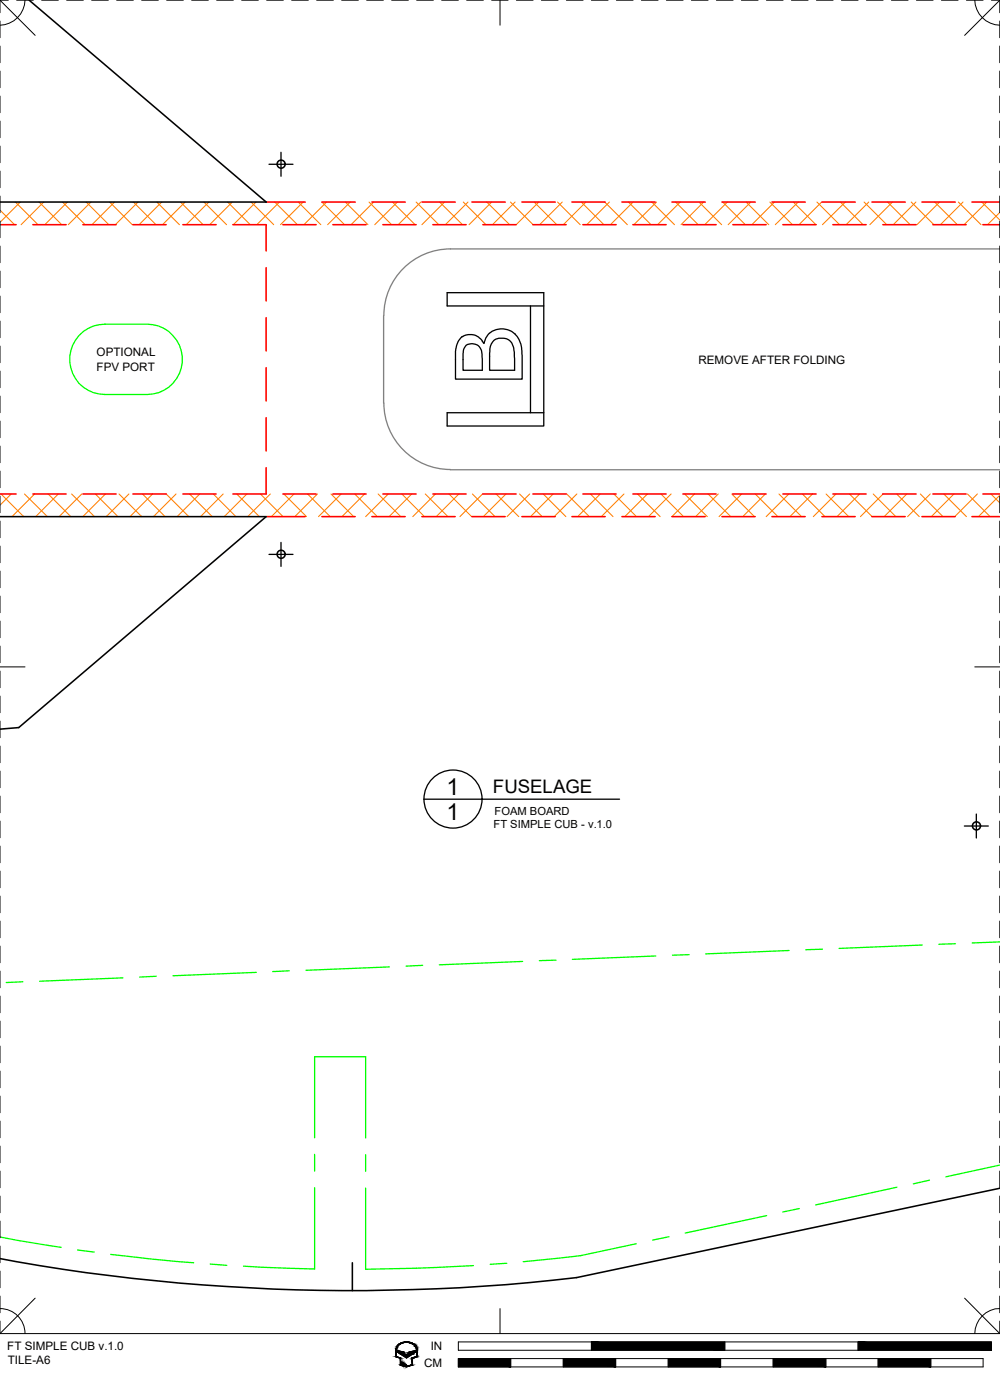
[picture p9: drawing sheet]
<svg xmlns="http://www.w3.org/2000/svg" width="190mm" height="267mm" viewBox="0 0 190 267" stroke-linecap="round" stroke-linejoin="round" font-family="sans-serif">
<defs><g id="words">
<g font-size="4.4">
<text x="85" y="151.5">1</text>
<text x="85" y="156.2">1</text>
</g>
<text font-size="3.5" x="93.9" y="151.1">FUSELAGE</text>
<g font-size="2.2">
<text x="18.4" y="67.9">OPTIONAL</text>
<text x="18.4" y="70.6">FPV PORT</text>
<text x="133.1" y="69.2">REMOVE AFTER FOLDING</text>
<text x="1.4" y="257.2">FT SIMPLE CUB v.1.0</text>
<text x="82.1" y="257.2">IN</text>
<text x="1.5" y="259.9">TILE-A6</text>
<text x="80.8" y="260.4">CM</text>
</g>
<g font-size="2.1">
<text x="94.2" y="155.2">FOAM BOARD</text>
<text x="94" y="157.7">FT SIMPLE CUB - v.1.0</text>
</g>
</g></defs>
<!-- layer: 01 CUT -->
<g fill="none" stroke="#000" stroke-width=".3">
<path d="M5.6 0l45.1 38.5h-50.7M0 98.4h50.7l-47.1 40.2-3.6 .3M190.5 226.4l-80.7 17a370.6 370.6 0 0 1-109.8-3.6M67.1 240.6v5.3"/>
<circle cx="53.6" cy="31.3" r=".77"/>
<circle cx="53.6" cy="105.6" r=".77"/>
<circle cx="186" cy="157.3" r=".77"/>
</g>
<!-- layer: 06 CAVITY -->
<g fill="none" stroke="#ff7f00" stroke-width=".2">
<path d="M2.9 38.5l4.3 4.3M3.9 38.5l-3.9 3.9M7.4 38.5l4.4 4.3M8.3 38.5l-4.3 4.3M11.9 38.5l4.3 4.3M12.8 38.5l-4.3 4.3M16.4 38.5l4.3 4.3M17.3 38.5l-4.3 4.3M20.9 38.5l4.3 4.3M21.8 38.5l-4.3 4.3M25.4 38.5l4.3 4.3M26.3 38.5l-4.3 4.3"/>
<path d="M29.9 38.5l4.3 4.3M30.8 38.5l-4.3 4.3M34.4 38.5l4.3 4.3M35.3 38.5l-4.3 4.3M38.8 38.5l4.4 4.3M39.8 38.5l-4.3 4.3M43.4 38.5l4.3 4.3M44.3 38.5l-4.4 4.3M47.8 38.5l4.3 4.3M48.8 38.5l-4.3 4.3M52.3 38.5l4.4 4.3M53.2 38.5l-4.3 4.3"/>
<path d="M56.8 38.5l4.3 4.3M57.7 38.5l-4.3 4.3M61.3 38.5l4.3 4.3M62.2 38.5l-4.3 4.3M65.8 38.5l4.3 4.3M66.7 38.5l-4.3 4.3M70.3 38.5l4.3 4.3M71.2 38.5l-4.3 4.3M74.8 38.5l4.3 4.3M75.7 38.5l-4.3 4.3M79.3 38.5l4.3 4.3M80.2 38.5l-4.3 4.3"/>
<path d="M83.7 38.5l4.4 4.3M84.7 38.5l-4.3 4.3M88.3 38.5l4.3 4.3M89.2 38.5l-4.4 4.3M92.7 38.5l4.4 4.3M93.7 38.5l-4.4 4.3M97.2 38.5l4.4 4.3M98.1 38.5l-4.3 4.3M101.8 38.5l4.3 4.3M102.6 38.5l-4.3 4.3M106.2 38.5l4.3 4.3M107.1 38.5l-4.3 4.3"/>
<path d="M110.7 38.5l4.3 4.3M111.6 38.5l-4.3 4.3M115.2 38.5l4.3 4.3M116.1 38.5l-4.3 4.3M119.7 38.5l4.3 4.3M120.6 38.5l-4.3 4.3M124.2 38.5l4.3 4.3M125.1 38.5l-4.3 4.3M128.7 38.5l4.3 4.3M129.6 38.5l-4.3 4.3M133.2 38.5l4.3 4.3M134 38.5l-4.3 4.3"/>
<path d="M137.7 38.5l4.3 4.3M138.6 38.5l-4.4 4.3M142.1 38.5l4.4 4.3M143 38.5l-4.3 4.3M146.7 38.5l4.3 4.3M147.5 38.5l-4.3 4.3M151.1 38.5l4.3 4.3M152.1 38.5l-4.4 4.3M155.6 38.5l4.3 4.3M156.5 38.5l-4.3 4.3M160.1 38.5l4.3 4.3M161 38.5l-4.3 4.3"/>
<path d="M164.6 38.5l4.3 4.3M165.5 38.5l-4.3 4.3M169.1 38.5l4.3 4.3M170 38.5l-4.3 4.3M173.6 38.5l4.3 4.3M174.5 38.5l-4.3 4.3M178.1 38.5l4.3 4.3M179 38.5l-4.3 4.3M182.6 38.5l4.3 4.3M183.5 38.5l-4.4 4.3M187 38.5l3.5 3.4M188 38.5l-4.3 4.3"/>
<path d="M0 40l2.8 2.8M190.5 40.5l-2.4 2.3M0 98.4h.1M.2 94.1l4.3 4.3M2.1 94.1l-2.1 2.1M4.7 94.1l4.3 4.3M6.6 94.1l-4.3 4.3M9.2 94.1l4.3 4.3M11.1 94.1l-4.3 4.3M13.6 94.1l4.4 4.3M15.6 94.1l-4.3 4.3M18.2 94.1l4.3 4.3"/>
<path d="M20.1 94.1l-4.3 4.3M22.7 94.1l4.3 4.3M24.6 94.1l-4.4 4.3M27.1 94.1l4.4 4.3M29.1 94.1l-4.3 4.3M31.7 94.1l4.3 4.3M33.5 94.1l-4.3 4.3M36.1 94.1l4.3 4.3M38.1 94.1l-4.4 4.3M40.6 94.1l4.3 4.3M42.5 94.1l-4.3 4.3M45.1 94.1l4.3 4.3"/>
<path d="M47 94.1l-4.3 4.3M49.6 94.1l4.3 4.3M51.5 94.1l-4.3 4.3M54.1 94.1l4.3 4.3M56 94.1l-4.3 4.3M58.6 94.1l4.3 4.3M60.5 94.1l-4.3 4.3M63.1 94.1l4.3 4.3M65 94.1l-4.3 4.3M67.6 94.1l4.3 4.3M69.5 94.1l-4.4 4.3M72 94.1l4.4 4.3"/>
<path d="M74 94.1l-4.3 4.3M76.5 94.1l4.4 4.3M78.4 94.1l-4.3 4.3M81 94.1l4.3 4.3M82.9 94.1l-4.3 4.3M85.5 94.1l4.3 4.3M87.4 94.1l-4.3 4.3M90 94.1l4.3 4.3M91.9 94.1l-4.3 4.3M94.5 94.1l4.3 4.3M96.4 94.1l-4.3 4.3M99 94.1l4.3 4.3"/>
<path d="M100.9 94.1l-4.3 4.3M103.5 94.1l4.3 4.3M105.4 94.1l-4.3 4.3M108 94.1l4.3 4.3M109.9 94.1l-4.3 4.3M112.5 94.1l4.3 4.3M114.4 94.1l-4.4 4.3M116.9 94.1l4.3 4.3M118.9 94.1l-4.3 4.3M121.4 94.1l4.4 4.3M123.3 94.1l-4.3 4.3M125.9 94.1l4.3 4.3"/>
<path d="M127.8 94.1l-4.3 4.3M130.4 94.1l4.3 4.3M132.3 94.1l-4.3 4.3M134.9 94.1l4.3 4.3M136.8 94.1l-4.3 4.3M139.4 94.1l4.3 4.3M141.3 94.1l-4.3 4.3M143.9 94.1l4.3 4.3M145.8 94.1l-4.3 4.3M148.4 94.1l4.3 4.3M150.3 94.1l-4.3 4.3M152.9 94.1l4.3 4.3"/>
<path d="M154.8 94.1l-4.3 4.3M157.4 94.1l4.3 4.3M159.3 94.1l-4.4 4.3M161.8 94.1l4.3 4.3M163.8 94.1l-4.3 4.3M166.3 94.1l4.4 4.3M168.2 94.1l-4.3 4.3M170.8 94.1l4.3 4.3M172.7 94.1l-4.3 4.3M175.3 94.1l4.3 4.3M177.2 94.1l-4.3 4.3M179.8 94.1l4.3 4.3"/>
<path d="M181.7 94.1l-4.3 4.3M184.3 94.1l4.3 4.3M186.2 94.1l-4.3 4.3M188.8 94.1l1.7 1.7M190.5 94.4l-4.1 4"/>
</g>
<!-- layer: 05 REFERENCE -->
<g fill="none" stroke="#0f0" stroke-width=".25">
<path d="M15 63.9a6.7 6.7 0 0 1 5-2.1h8a6.7 6.7 0 0 1 6.8 6.7 6.7 6.7 0 0 1-6.8 6.7h-8a6.7 6.7 0 0 1-6.1-4 6.7 6.7 0 0 1 1.1-7.3zM182 179.8l-3.2 .1M190.5 179.4l-5.3 .2M4.4 187l-3.2 .2M23.4 186.3l-15.9 .6M29.8 186l-3.2 .1M48.8 185.2l-15.9 .7M55.1 184.9l-3.2 .2M74.2 184.2l-15.9 .6M80.5 183.9l-3.2 .1M99.6 183.2l-15.9 .6M105.9 182.9l-3.2 .1"/>
<path d="M124.9 182.1l-15.9 .7M131.3 181.9l-3.2 .1M150.3 181.1l-15.9 .6M156.7 180.8l-3.2 .1M175.7 180l-15.9 .7M59.9 216.7v-15.4h9.8v15.5M59.9 219.9v3.2M69.7 220v3.1M0 235.6l11.7 2M14.8 238.1l3.2 .4M21.1 239l7.9 .9 7.9 .7M59.9 226.3v15.4l-13.5-.5"/>
<path d="M69.7 226.3v15.5l9.6-.2 10.9-.5M121.2 236.9l-10.7 2.3-10.8 1.2M127.5 235.6l-3.2 .6M146.1 231.6l-15.6 3.3M152.3 230.2l-3.2 .7M170.9 226.2l-15.5 3.3M177.1 224.8l-3.1 .7M190.5 222l-10.3 2.2M40 240.8l3.2 .3M96.5 240.7l-3.1 .2"/>
</g>
<!-- layer: 08 CUTOUT -->
<path d="M85.8 47.4h104.7M85.8 47.4a12.7 12.7 0 0 0-12.7 12.7M73.1 60.1v16.7M73.1 76.8a12.7 12.7 0 0 0 12.7 12.6M85.8 89.5h104.7" fill="none" stroke="#808080" stroke-width=".25"/>
<!-- layer: 02 SCORE -->
<g fill="none" stroke="#f00" stroke-width=".3">
<path d="M50.7 38.5h7.4M61.3 38.5h6.4M70.8 38.5h6.4M80.4 38.5h6.3M89.9 38.5h6.3M99.4 38.5h6.4M108.9 38.5h6.4M118.5 38.5h6.3M128 38.5h6.3M137.5 38.5h6.4M147 38.5h6.4M156.6 38.5h6.3"/>
<path d="M166.1 38.5h6.3M175.6 38.5h6.4M185.1 38.5h5.4M0 42.8h3.1M6.3 42.8h6.3M15.8 42.8h6.3M25.3 42.8h6.4M34.8 42.8h6.4M44.4 42.8h6.3v5M50.7 51v6.3M53.9 42.8h6.3M63.4 42.8h6.4"/>
<path d="M72.9 42.8h6.4M82.5 42.8h6.3M92 42.8h6.3M101.5 42.8h6.4M111 42.8h6.4M120.6 42.8h6.3M130.1 42.8h6.3M139.6 42.8h6.4M149.1 42.8h6.4M158.7 42.8h6.3M168.2 42.8h6.3M177.7 42.8h6.4"/>
<path d="M187.2 42.8h3.3M50.7 60.5v6.4M50.7 70v6.4M50.7 79.6v6.3M0 94.1h3.1M6.3 94.1h6.3M15.8 94.1h6.3M25.3 94.1h6.4M34.8 94.1h6.4M50.7 89.1v5h-6.3M50.7 98.4h7.4M53.9 94.1h6.3"/>
<path d="M61.3 98.4h6.4M63.4 94.1h6.4M70.8 98.4h6.4M72.9 94.1h6.4M80.4 98.4h6.3M82.5 94.1h6.3M89.9 98.4h6.3M92 94.1h6.3M99.4 98.4h6.4M101.5 94.1h6.4M108.9 98.4h6.4M111 94.1h6.4"/>
<path d="M118.5 98.4h6.3M120.6 94.1h6.3M128 98.4h6.3M130.1 94.1h6.3M137.5 98.4h6.4M139.6 94.1h6.4M147 98.4h6.4M149.1 94.1h6.4M156.6 98.4h6.3M158.7 94.1h6.3M166.1 98.4h6.3M168.2 94.1h6.3"/>
<path d="M175.6 98.4h6.4M177.7 94.1h6.4M185.1 98.4h5.4M187.2 94.1h3.3"/>
</g>
<!-- layer: 24 DIMENSIONS -->
<path d="M51.2 31.3h4.6M53.5 29v4.6M51.2 105.6h4.6M53.5 103.3v4.6M183.7 157.4h4.6M186 155.1v4.5" fill="none" stroke="#000" stroke-width=".25"/>
<!-- layer: 23 NOTES -->
<g fill="none" stroke="#000" stroke-width=".25">
<path d="M101.1 58.3v20.3M103.6 58.3h-18.4v-2.5h18.4v25.4h-18.4v-2.6h18.4M88 64.2a2.95 2.95 0 0 1 4.2 1.2 3.5 3.5 0 0 1 2.7-2.7 3.5 3.5 0 0 1 3.5 1.3l.5 .7 .5 1.6 .1 5.9h-12.7v-3.7a5.5 5.5 0 0 1 1.2-4.3zM88.8 65.8a1.95 1.95 0 0 1 2.2-.1 1.95 1.95 0 0 1 .8 2l.1 2.8h-3.7v-2.6a2.83 2.83 0 0 1 .6-2.1zM94 64.9a2.36 2.36 0 0 1 3.9 1.6l.1 4h-4.7v-3.5a2.64 2.64 0 0 1 .7-2.1zM80.7 152.2h37.3"/>
<circle cx="86.3" cy="152.2" r="5.5"/>
</g>
<!-- layer: 22 TILED -->
<g fill="#000" stroke="#000" stroke-width=".19">
<path d="M75.7 257.2l1.1 .4h-1.1zM76.4 258h2.1l-1.1 .7zM77 255.6h.8zM78 257.6l1.2-.4v.4zM77 260.3h.8l-.4 .1z"/>
<path d="M75.4 257.2l.1 1.2v-1.2zM75.4 257.2l.1 1.2h-.1z"/>
<path d="M75.4 258.4l.3 .1zM75.4 258.4l.3 .1z"/>
<path d="M75.5 256.9h.1zM75.5 256.9h.1z"/>
<path d="M75.5 256.9v.3l.1-.3zM75.5 256.9v.3h-.1z"/>
<path d="M75.6 256.6v.3l.1-.3zM75.6 256.6l-.1 .3z"/>
<path d="M75.6 256.6h.1zM75.6 256.6h.1z"/>
<path d="M75.4 258.5l1 .2zM75.4 258.5l1 .2z"/>
<path d="M75.7 256.4v.2l.1-.2zM75.7 256.4v.2h-.1z"/>
<path d="M75.8 256.3v.1l.1-.1zM75.8 256.3l-.1 .1z"/>
<path d="M75.9 256.2v.1l.1-.1zM75.8 256.3l.1-.1z"/>
<path d="M76 256.1v.1l.2-.1zM76 256.1l-.1 .1z"/>
<path d="M76.1 256l.1 .1 .1-.1zM76.1 256l.1 .1h-.2z"/>
<path d="M76.1 258.7l.3 .1zM76.1 258.7l.3 .1z"/>
<path d="M76.3 258.8l.1 1.2v-1.2zM76.3 258.8l.1 1.2h-.1z"/>
<path d="M76.3 255.9v.1l.2-.1zM76.1 256l.2-.1z"/>
<path d="M76.4 255.9h.2zM76.3 255.9h.2z"/>
<path d="M76.5 259.5l.1 .5v-.5zM76.5 259.5l.1 .5h-.1z"/>
<path d="M75.7 257.6h1.3zM75.7 257.6h1.3z"/>
<path d="M76.6 255.8v.1l.3-.1zM76.4 255.9l.2-.1z"/>
<path d="M76.8 259.6l.1 .5v-.5zM76.8 259.6l.1 .5h-.1z"/>
<path d="M75.8 257.6l1.2 .2v-.2zM75.8 257.6l1.2 .2h-.9z"/>
<path d="M76.1 257.8l1.1 .2-.2-.2zM76.1 257.8l1.1 .2h-.8z"/>
<path d="M76.6 255.7h.5zM76.6 255.7l.3 .1z"/>
<path d="M77 259.8l.1 .4v-.4zM77 259.8l.1 .4h-.1z"/>
<path d="M76.7 255.7h.5zM76.6 255.7h.5z"/>
<path d="M77.3 260l.1 .2zM77.3 260l.1 .2z"/>
<path d="M77 255.6l1.1 .1zM76.7 255.7l.3-.1 1.1 .1z"/>
<path d="M77.6 255.7h.6zM77.6 255.7h.6z"/>
<path d="M77.7 255.7l.6 .1zM77.7 255.7l.6 .1z"/>
<path d="M78 255.8l.5 .1zM78 255.8l.5 .1z"/>
<path d="M78.3 255.9h.2zM78.3 255.9h.2z"/>
<path d="M78.3 255.9l.5 .1zM78.3 255.9l.5 .1z"/>
<path d="M78.5 258.8l.1 1.2v-1.2zM78.5 258.8l.1 1.2h-.1z"/>
<path d="M78.6 256l.3 .1zM78.6 256l.3 .1z"/>
<path d="M78.5 258.7l.1 .1 .2-.1zM78.5 258.7l.1 .1z"/>
<path d="M77.8 257.8l.7 .2 .3-.2zM77.8 257.8l.7 .2h-.9z"/>
<path d="M78.7 256.1l.3 .1zM78.7 256.1l.3 .1z"/>
<path d="M78.9 256.2l.2 .1zM78.9 256.2l.2 .1z"/>
<path d="M77.8 257.6l1 .2 .3-.2zM77.8 257.6l1 .2h-1z"/>
<path d="M79 256.3l.2 .1zM79 256.3l.2 .1z"/>
<path d="M79.1 256.4l.2 .2zM79.1 256.4l.2 .2z"/>
<path d="M78 257.6h1.2zM77.8 257.6h1.3z"/>
<path d="M79.2 256.6h.1zM79.2 256.6h.1z"/>
<path d="M79.2 256.6l.2 .3zM79.2 256.6l.2 .3z"/>
<path d="M79.3 256.9h.1zM79.3 256.9h.1z"/>
<path d="M79.3 256.9l.2 .3zM79.3 256.9l.2 .3z"/>
<path d="M79.4 257.2l.1 1.2v-1.2zM79.4 257.2l.1 1.2h-.1z"/>
<path d="M79.4 258.4l.1 .1zM79.2 258.5h.3z"/>
<path d="M78.8 258.7l.7-.2h-.3zM78.5 258.7l.7-.2-.4 .2z"/>
<path d="M87.3 258.8l10 1.6v-1.6zM87.3 258.8l10 1.6h-10z"/>
<path d="M107.3 258.8l10 1.6v-1.6zM107.3 258.8l10 1.6h-10z"/>
<path d="M127.3 258.8l10 1.6v-1.6zM127.3 258.8l10 1.6h-10z"/>
<path d="M112.7 255.6l25.4 1.6v-1.6zM112.7 255.6l25.4 1.6h-25.4z"/>
<path d="M147.3 258.8l10 1.6v-1.6zM147.3 258.8l10 1.6h-10z"/>
<path d="M167.3 258.8l10 1.6v-1.6zM167.3 258.8l10 1.6h-10z"/>
<path d="M163.5 255.6l25.4 1.6v-1.6zM163.5 255.6l25.4 1.6h-25.4z"/>
<path d="M76.3 260h.1zM76.3 260h.1z"/>
<path d="M76.5 260h.1zM76.5 260h.1z"/>
<path d="M76.3 260h.2zM76.3 260h.2z"/>
<path d="M76.3 260l.3 .1zM76.3 260l.3 .1zM76.3 260.1h.3zM76.3 260.1h.3z"/>
<path d="M76.3 260.1h.3zM76.3 260.1h.3z"/>
<path d="M76.3 260.1h.5zM76.3 260.1h.5z"/>
<path d="M76.8 260.1h.1zM76.8 260.1h.1z"/>
<path d="M76.4 260.1l.5 .1zM76.4 260.1l.5 .1z"/>
<path d="M76.5 260.2h.5zM76.5 260.2h.5z"/>
<path d="M77 260.2h.1zM77 260.2h.1z"/>
<path d="M76.7 260.2h.4zM76.7 260.2h.4z"/>
<path d="M76.8 260.2l.5 .1zM76.8 260.2l.5 .1z"/>
<path d="M77.3 260.2l.1 .1zM77.3 260.2l.1 .1z"/>
<path d="M76.9 260.3h.5zM76.9 260.3h.5z"/>
<path d="M77.5 260.3h.4zM77.4 260.3h.4z"/>
<path d="M78.5 260l.1 .1zM78.2 260.1h.4z"/>
<path d="M77.9 260.3l.7-.2h-.4zM77.5 260.3l.7-.2-.3 .2z"/>
</g>
<g fill="none" stroke="#000" stroke-width=".19">
<path d="M0 0h1.6M0 0v2.4M0 4v3.2M0 8.8v3.1M0 13.5v3.2M0 18.3v3.2M0 0l6.7 6.7M3.2 0h3.2M4.8 0a4.9 4.9 0 0 1-4.8 4.8M7.9 0h3.2M12.7 0h3.2M17.5 0h3.1"/>
<path d="M22.2 0h3.2M27 0h3.2M31.8 0h3.1M36.5 0h3.2M41.3 0h3.2M46 0h3.2M50.8 0h3.2M55.6 0h3.1M60.3 0h3.2M65.1 0h3.2M69.9 0h3.1M74.6 0h3.2"/>
<path d="M79.4 0h3.2M84.1 0h3.2M88.9 0h3.2M93.7 0h3.1M95.3 0v4.8M98.4 0h3.2M103.1 0h3.2M107.9 0h3.2M112.7 0h3.1M117.4 0h3.2M122.2 0h3.2M127 0h3.1"/>
<path d="M131.7 0h3.2M136.5 0h3.2M141.2 0h3.2M146 0h3.2M150.8 0h3.1M155.5 0h3.2M160.3 0h3.2M165.1 0h3.1M169.8 0h3.2M174.6 0h3.2M179.3 0h3.2M184.1 0h3.2"/>
<path d="M185.7 0a4.9 4.9 0 0 0 4.8 4.8M188.9 0h1.6M190.5 0v2.4M190.5 4v3.2M190.5 8.8v3.1M190.5 13.5v3.2M190.5 18.3v3.2M190.5 0l-6.7 6.7M0 23.1v3.1M0 27.8v3.2M0 32.6v3.2M0 37.3v3.2"/>
<path d="M190.5 23.1v3.1M190.5 27.8v3.2M190.5 32.6v3.2M190.5 37.3v3.2M0 42.1v3.2M0 46.9v3.1M0 51.6v3.2M0 56.4v3.2M190.5 42.1v3.2M190.5 46.9v3.1M190.5 51.6v3.2M190.5 56.4v3.2"/>
<path d="M0 61.2v3.1M0 65.9v3.2M0 70.7v3.2M0 75.4v3.2M190.5 61.2v3.1M190.5 65.9v3.2M190.5 70.7v3.2M190.5 75.4v3.2M0 80.2v3.2M0 85v3.1M0 89.7v3.2M0 94.5v3.2"/>
<path d="M0 99.3v3.1M190.5 80.2v3.2M190.5 85v3.1M190.5 89.7v3.2M190.5 94.5v3.2M190.5 99.3v3.1M0 104v3.2M0 108.8v3.2M0 113.6v3.1M0 118.3v3.2M190.5 104v3.2M190.5 108.8v3.2"/>
<path d="M190.5 113.6v3.1M190.5 118.3v3.2M0 127h4.8M0 123.1v3.2M0 127.8v3.2M0 132.6v3.2M0 137.4v3.1M185.7 127h4.8M190.5 123.1v3.2M190.5 127.8v3.2M190.5 132.6v3.2M190.5 137.4v3.1"/>
<path d="M0 142.1v3.2M0 146.9v3.2M0 151.7v3.1M0 156.4v3.2M190.5 142.1v3.2M190.5 146.9v3.2M190.5 151.7v3.1M190.5 156.4v3.2M0 161.2v3.2M0 165.9v3.2M0 170.7v3.2M0 175.5v3.1"/>
<path d="M190.5 161.2v3.2M190.5 165.9v3.2M190.5 170.7v3.2M190.5 175.5v3.1M0 180.2v3.2M0 185v3.2M0 189.8v3.1M0 194.5v3.2M0 199.3v3.2M190.5 180.2v3.2M190.5 185v3.2M190.5 189.8v3.1"/>
<path d="M190.5 194.5v3.2M190.5 199.3v3.2M0 204v3.2M0 208.8v3.2M0 213.6v3.1M0 218.3v3.2M190.5 204v3.2M190.5 208.8v3.2M190.5 213.6v3.1M190.5 218.3v3.2M0 223.1v3.2M0 227.9v3.1"/>
<path d="M0 232.6v3.2M0 237.4v3.2M190.5 223.1v3.2M190.5 227.9v3.1M190.5 232.6v3.2M190.5 237.4v3.2M0 242.1v3.2M0 246.9v3.2M0 251.7v2.3M0 254h190.5M0 249.3a4.7 4.7 0 0 1 4.8 4.7M6.7 247.3l-6.7 6.7"/>
<path d="M75.5 257.2v1.2l.9 .3v1.3h.1v-.5h.1v.6h.2v-.5h.1v.6h.1v-.4h.1v.4l.2 .1v-.3l.1 .3 1.1-.3v-1.3l.9-.3v-1.2M75.6 257.1a2 2 0 0 1 3.2-1l.5 .7 .1 .3M75.7 257.2l1.3 .4 .2 .4h.4l.2-.4 1.4-.4v.4l-1.8 1.1-1.7-1.1zM75.8 256.3a2.26 2.26 0 0 1 3.6 .6l.1 1.6-.9 .3v1.3l-1.2 .3-1.1-.3v-1.3l-.9-.3a2.64 2.64 0 0 1 .4-2.2zM87.3 255.6h101.6v1.6h-101.6zM87.3 258.8h100v1.6h-100zM95.3 249.3v4.7M97.3 258.8v1.6M107.3 258.8v1.6M112.7 255.6v1.6M117.3 258.8v1.6M127.3 258.8v1.6"/>
<path d="M137.3 258.8v1.6M138.1 255.6v1.6M147.3 258.8v1.6M157.3 258.8v1.6M163.5 255.6v1.6M167.3 258.8v1.6M177.3 258.8v1.6M183.8 247.3l6.7 6.7M190.5 249.3a4.8 4.8 0 0 0-4.8 4.7M190.5 242.1v3.2M190.5 246.9v3.2M190.5 251.7v2.3"/>
</g>
<use href="#words"/>
</svg>
